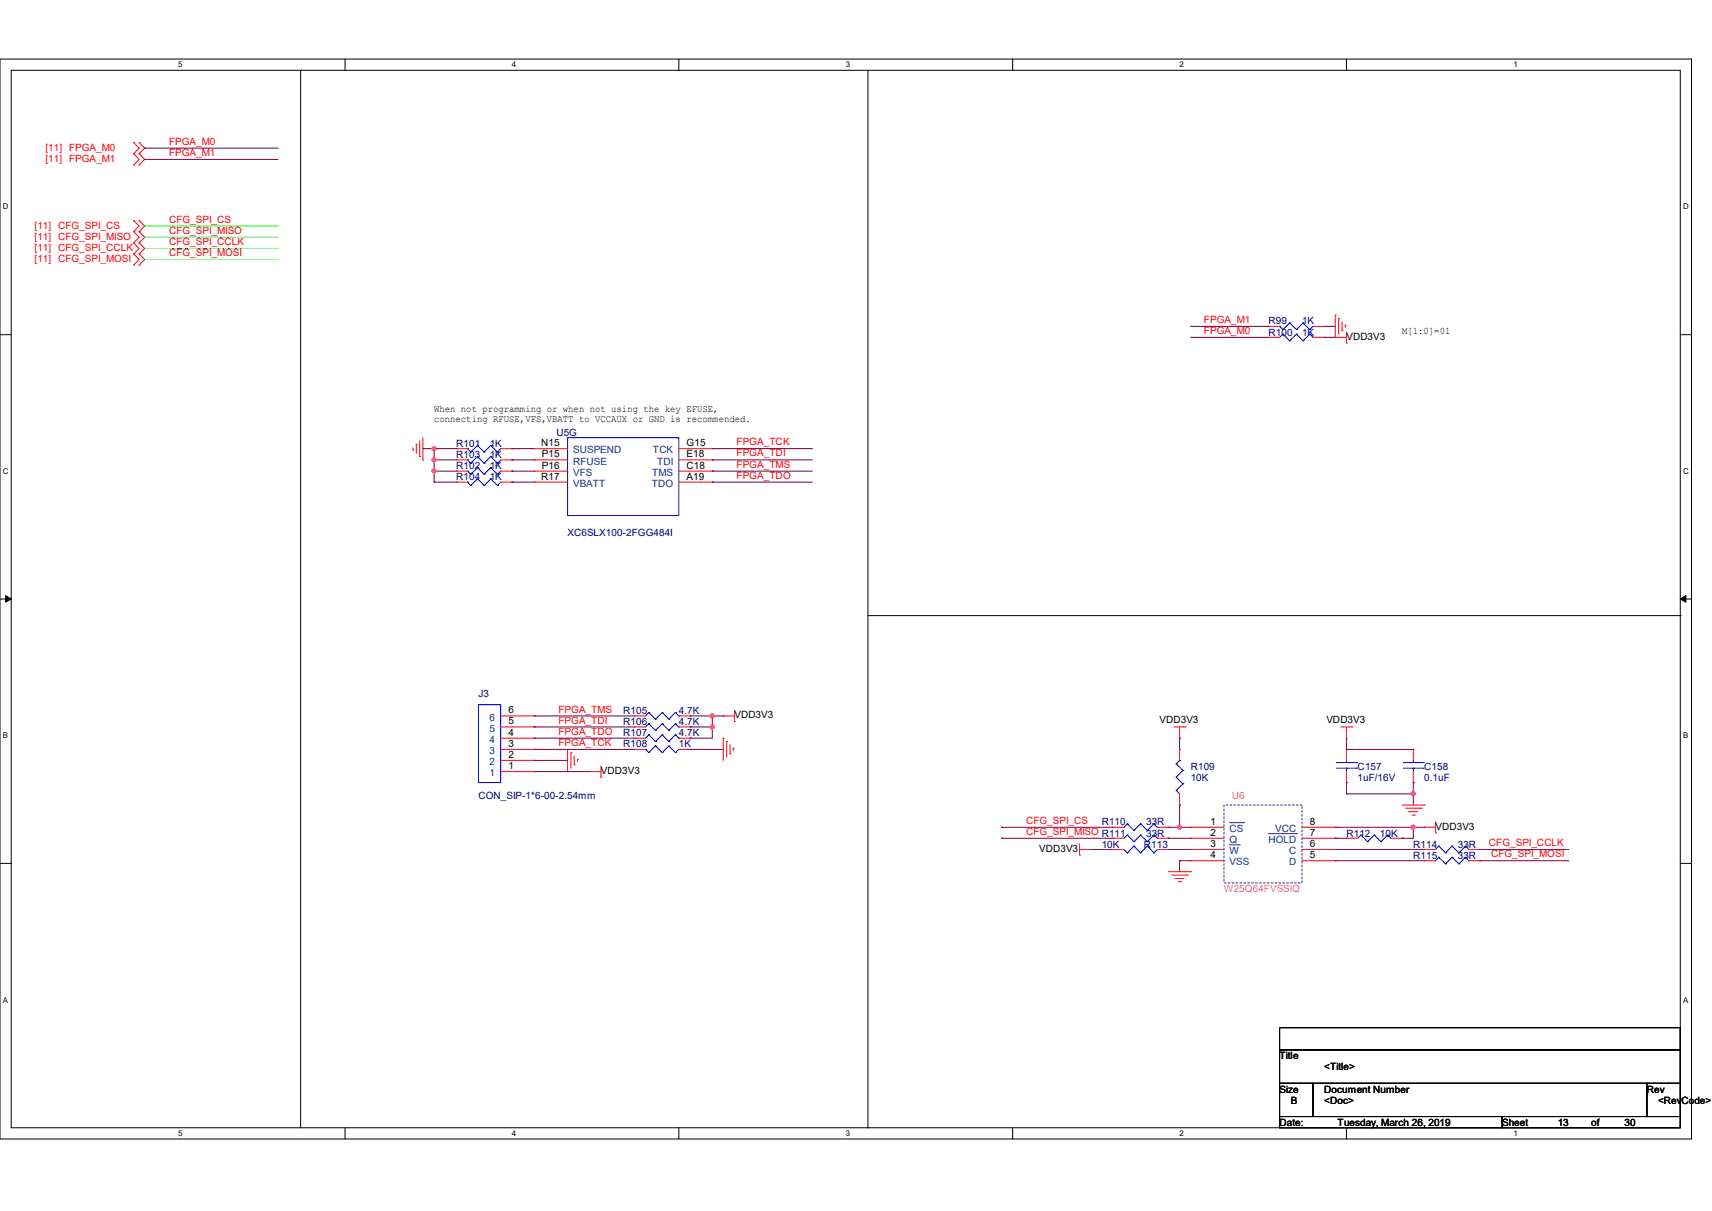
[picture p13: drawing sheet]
<svg xmlns="http://www.w3.org/2000/svg" width="297mm" height="210mm" viewBox="0 0 297 210" stroke-linecap="round" stroke-linejoin="round" font-family="sans-serif">
<defs><g id="words">
<g font-size="1.7" fill="#f00">
<text x="7.9" y="26.2">[11] FPGA_M0</text>
<text x="7.9" y="28.1">[11] FPGA_M1</text>
<text x="29.3" y="25.1">FPGA_M0</text>
<text x="29.3" y="27.1">FPGA_M1</text>
<text x="6" y="39.7">[11] CFG_SPI_CS</text>
<text x="6" y="41.6">[11] CFG_SPI_MISO</text>
<text x="29.3" y="38.6">CFG_SPI_CS</text>
<text x="29.3" y="40.6">CFG_SPI_MISO</text>
<text x="6" y="43.5">[11] CFG_SPI_CCLK</text>
<text x="6" y="45.5">[11] CFG_SPI_MOSI</text>
<text x="29.3" y="42.5">CFG_SPI_CCLK</text>
<text x="29.3" y="44.4">CFG_SPI_MOSI</text>
<text x="208.9" y="56">FPGA_M1</text>
<text x="208.9" y="57.9">FPGA_M0</text>
<text x="127.8" y="77.2">FPGA_TCK</text>
<text x="127.8" y="81.1">FPGA_TMS</text>
<text x="127.8" y="83">FPGA_TDO</text>
<text x="127.8" y="79.2">FPGA_TDI</text>
<text x="96.9" y="123.6">FPGA_TMS</text>
<text x="96.9" y="125.5">FPGA_TDI</text>
<text x="96.9" y="127.4">FPGA_TDO</text>
<text x="96.9" y="129.4">FPGA_TCK</text>
<text x="178" y="142.9">CFG_SPI_CS</text>
<text x="178" y="144.8">CFG_SPI_MISO R111</text>
<text x="258.3" y="146.7">CFG_SPI_CCLK</text>
<text x="258.7" y="148.7">CFG_SPI_MOSI</text>
</g>
<g font-size="1.7" fill="#000080">
<text x="220.1" y="58.2">R100</text>
<text x="220.1" y="56.3">R99</text>
<text x="225.9" y="58.2">1K</text>
<text x="225.9" y="56.3">1K</text>
<text x="79.2" y="77.5">R101</text>
<text x="85" y="77.5">1K</text>
<text x="96.5" y="75.6">U5G</text>
<text x="79.2" y="83.3">R104</text>
<text x="79.2" y="81.4">R102</text>
<text x="79.2" y="79.4">R103</text>
<text x="85" y="83.3">1K</text>
<text x="85" y="81.4">1K</text>
<text x="85" y="79.4">1K</text>
<text x="98.5" y="93">XC6SLX100-2FGG484I</text>
<text x="83" y="120.9">J3</text>
<text x="108.1" y="125.8">R106</text>
<text x="108.1" y="123.8">R105</text>
<text x="117.8" y="125.8">4.7K</text>
<text x="117.8" y="123.8">4.7K</text>
<text x="108.1" y="129.6">R108</text>
<text x="108.1" y="127.7">R107</text>
<text x="117.8" y="129.6">1K</text>
<text x="117.8" y="127.7">4.7K</text>
<text x="206.6" y="133.5">R109</text>
<text x="206.6" y="135.4">10K</text>
<text x="235.5" y="133.5">C157</text>
<text x="235.5" y="135.4">1uF/16V</text>
<text x="247.1" y="133.5">C158</text>
<text x="247.1" y="135.4">0.1uF</text>
<text x="83" y="138.5">CON_SIP-1*6-00-2.54mm</text>
<text x="191.1" y="143.1">R110</text>
<text x="198.8" y="143.1">33R</text>
<text x="191.1" y="147">10K</text>
<text x="198.5" y="147">R113</text>
<text x="198.8" y="145.1">33R</text>
<text x="233.6" y="145.1">R112</text>
<text x="239.4" y="145.1">10K</text>
<text x="245.2" y="148.9">R115</text>
<text x="245.2" y="147">R114</text>
<text x="252.9" y="148.9">33R</text>
<text x="252.9" y="147">33R</text>
</g>
<g font-size="1.7">
<text x="233.6" y="59">VDD3V3</text>
<text x="243.3" y="58">M[1:0]=01</text>
<text x="75.3" y="71.5">When not programming or when not using the key EFUSE,</text>
<text x="75.3" y="73.2">connecting RFUSE,VFS,VBATT to VCCAUX or GND is recommended.</text>
<text x="93.9" y="77.4">N15</text>
<text x="119.1" y="77.4">G15</text>
<text x="93.9" y="83.2">R17</text>
<text x="94" y="81.3">P16</text>
<text x="94" y="79.3">P15</text>
<text x="119.1" y="79.3">E18</text>
<text x="119.1" y="81.3">C18</text>
<text x="119.1" y="83.2">A19</text>
<text x="88.2" y="125.6">5</text>
<text x="88.2" y="123.7">6</text>
<text x="127.4" y="124.6">VDD3V3</text>
<text x="201.2" y="125.4">VDD3V3</text>
<text x="230.1" y="125.4">VDD3V3</text>
<text x="88.2" y="131.4">2</text>
<text x="88.2" y="129.5">3</text>
<text x="88.2" y="127.6">4</text>
<text x="88.2" y="133.4">1</text>
<text x="104.3" y="134.2">VDD3V3</text>
<text x="210" y="143">1</text>
<text x="227.2" y="143">8</text>
<text x="249" y="143.9">VDD3V3</text>
<text x="180.3" y="147.8">VDD3V3</text>
<text x="210" y="144.9">2</text>
<text x="210" y="146.9">3</text>
<text x="210" y="148.8">4</text>
<text x="227.2" y="148.8">5</text>
<text x="227.2" y="146.9">6</text>
<text x="227.2" y="144.9">7</text>
<text x="222" y="183.7">Title</text>
<text x="229.7" y="185.6">&lt;Title&gt;</text>
<text x="222" y="189.5">Size</text>
<text x="223.9" y="191.4">B</text>
<text x="229.7" y="191.4">&lt;Doc&gt;</text>
<text x="229.7" y="189.5">Document Number</text>
<text x="285.7" y="189.5">Rev</text>
<text x="287.7" y="191.4">&lt;RevCode&gt;</text>
<text x="222" y="195.2">Date:</text>
<text x="232.1" y="195.2">Tuesday, March 26, 2019</text>
<text x="260.6" y="195.2">Sheet</text>
<text x="270.2" y="195.2">13</text>
<text x="276" y="195.2">of</text>
<text x="281.8" y="195.2">30</text>
</g>
<g font-size="1.7" fill="#004080">
<text x="99.4" y="82.5">VFS</text>
<text x="99.4" y="80.6">RFUSE</text>
<text x="99.4" y="78.6">SUSPEND</text>
<text x="113.2" y="82.5">TMS</text>
<text x="113.3" y="78.6">TCK</text>
<text x="114" y="80.6">TDI</text>
<text x="99.4" y="84.4">VBATT</text>
<text x="113.1" y="84.4">TDO</text>
<text x="84.9" y="125">6</text>
<text x="84.9" y="130.8">3</text>
<text x="84.9" y="128.8">4</text>
<text x="84.9" y="126.9">5</text>
<text x="84.9" y="134.6">1</text>
<text x="84.9" y="132.7">2</text>
<text x="213.3" y="144.3">CS</text>
<text x="213.3" y="146.2">Q</text>
<text x="213.3" y="148.1">W</text>
<text x="220" y="146.2">HOLD</text>
<text x="221.2" y="144.3">VCC</text>
<text x="223.6" y="148.1">C</text>
<text x="213.3" y="150.1">VSS</text>
<text x="223.6" y="150.1">D</text>
</g>
<g font-size="1.7" fill="#f0f">
<text x="213.7" y="138.5">U6</text>
<text x="212.3" y="154.7">W25Q64FVSSIQ</text>
</g>
<g font-size="1.4">
<text x="30.9" y="11.7">5</text>
<text x="88.8" y="11.7">4</text>
<text x="146.7" y="11.7">3</text>
<text x="204.6" y="11.7">2</text>
<text x="262.6" y="11.7">1</text>
<text x=".5" y="36.3">D</text>
<text x="292" y="36.3">D</text>
<text x=".5" y="82.2">C</text>
<text x="292" y="82.2">C</text>
<text x=".5" y="128">B</text>
<text x="292" y="128">B</text>
<text x=".5" y="173.9">A</text>
<text x="292" y="173.9">A</text>
<text x="30.9" y="197">5</text>
<text x="88.8" y="197">4</text>
<text x="146.7" y="197">3</text>
<text x="204.6" y="197">2</text>
<text x="262.6" y="197">1</text>
</g>
</g></defs>
<path d="M0 10.2h293.5v187.3h-293.5zM1.9 12.2h289.6v183.4h-289.6z" fill="none" stroke="#000" stroke-width=".17"/>
<g fill="#fff">
<path d="M30.9 10.5h.8v1.5h-.8z"/>
<path d="M30.9 195.8h.8v1.5h-.8z"/>
</g>
<path d="M59.9 10.2v2M59.9 195.6v1.9" fill="none" stroke="#000" stroke-width=".17"/>
<g fill="#fff">
<path d="M88.8 10.5h.8v1.5h-.8z"/>
<path d="M88.8 195.8h.8v1.5h-.8z"/>
</g>
<path d="M117.8 10.2v2M117.8 195.6v1.9" fill="none" stroke="#000" stroke-width=".17"/>
<g fill="#fff">
<path d="M146.7 10.5h.8v1.5h-.8z"/>
<path d="M146.7 195.8h.8v1.5h-.8z"/>
</g>
<path d="M175.7 10.2v2M175.7 195.6v1.9" fill="none" stroke="#000" stroke-width=".17"/>
<g fill="#fff">
<path d="M204.6 10.5h.8v1.5h-.8z"/>
<path d="M204.6 195.8h.8v1.5h-.8z"/>
</g>
<path d="M233.6 10.2v2M233.6 195.6v1.9" fill="none" stroke="#000" stroke-width=".17"/>
<g fill="#fff">
<path d="M262.6 10.5h.7v1.5h-.7z"/>
<path d="M262.6 195.8h.7v1.5h-.7z"/>
<path d="M.5 35.1h1v1.5h-1z"/>
<path d="M292 35.1h1v1.5h-1z"/>
<path d="M.5 80.9h1v1.6h-1z"/>
<path d="M292 80.9h1v1.6h-1z"/>
</g>
<path d="M0 58h1.9M291.5 58h2" fill="none" stroke="#000" stroke-width=".17"/>
<g fill="#fff">
<path d="M.5 126.8h.9v1.5h-.9z"/>
<path d="M292 126.8h.9v1.5h-.9z"/>
</g>
<path d="M0 103.9h1.9M291.5 103.9h2" fill="none" stroke="#000" stroke-width=".17"/>
<path d="M1 103.3l.9 .6-.9 .5zM291.5 103.9l1-.6v1.1z" fill="#000" stroke="#000" stroke-width=".17"/>
<g fill="#fff">
<path d="M.5 172.6h.9v1.6h-.9z"/>
<path d="M292 172.6h.9v1.6h-.9z"/>
</g>
<g fill="none" stroke="#000" stroke-width=".17">
<path d="M52.2 12.2h.1M52.2 12.2v183.4M150.6 12.2v183.4M150.6 106.8h140.9M291.5 106.8h.1M0 149.7h1.9M291.5 149.7h2M222 178.2h69.5v3.9h-69.5zM150.6 195.6h.1M222 182.1h69.5v5.8h-69.5zM222 187.9h5.8v5.7h-5.8zM222 193.6h38.6v2h-38.6z"/>
<path d="M227.8 187.9h57.9v5.7h-57.9zM260.6 193.6h30.9v2h-30.9zM285.7 187.9h5.8v5.7h-5.8z"/>
</g>
<g fill="none" stroke="#f00" stroke-width=".17">
<path d="M23.2 24.7h.1M23.2 26.7h.1M23.2 28.6h.1M23.2 38.3h.1M23.2 24.7l.9 1-.9 1M23.2 26.7l.9 .9-.9 1M23.2 38.3l.9 .9-.9 1M24.1 26.7h.1M24.1 24.7h.1M24.1 28.6h.1M24.1 38.3h.1M24.1 24.7l1 1-1 1"/>
<path d="M24.1 26.7l1 .9-1 1M24.1 38.3l1 .9-1 1M23.2 40.2h.1M23.2 42.1h.1M23.2 44h.1M23.2 46h.1M23.2 40.2l.9 .9-.9 1M23.2 42.1l.9 1-.9 .9M23.2 44l.9 1-.9 1M24.1 40.2h.1M24.1 42.1h.1M24.1 44h.1"/>
<path d="M24.1 46h.1M24.1 40.2l1 .9-1 1M24.1 42.1l1 1-1 .9M24.1 44l1 1-1 1M220.1 58.5h.1M220.1 56.6h.1M220.1 58.5h1.9M220.1 56.6h1.9M227.8 58.5h1.9M227.8 56.6h1.9M229.7 58.5h.1M229.7 56.6h.1"/>
<path d="M231.6 58.5h.1M231.6 54.7h.1M231.6 58.5h2M231.6 54.7v3.8M232.2 55.2h.1M232.2 55.2v2.8M232.8 57.4h.1M232.8 55.8v1.6M233.4 56.4h.1M233.4 56.4v.4M233.6 59.5h.1M233.6 57.6v1.9"/>
<path d="M71.6 78h.1M71.6 77.6v.4M72.2 77h.1M72.2 77v1.6M72.8 79.2h.1M72.8 76.5v2.7M73.4 79.8h.1M73.4 75.9v3.9M79.2 77.8h.1M79.2 79.8h.1M79.2 77.8h1.9M79.2 79.8h1.9"/>
<path d="M86.9 77.8h1.9M86.9 79.8h1.9M88.8 77.8h.1M88.8 79.8h.1M92.7 79.8h.1M92.7 77.8h.1M92.7 77.8h5.8M92.7 79.8h5.8M117.8 77.8h5.8M117.8 79.8h5.8M123.6 77.8h.1M123.6 79.8h.1"/>
<path d="M79.2 83.6h.1M79.2 81.7h.1M79.2 81.7h1.9M79.2 83.6h1.9M86.9 81.7h1.9M86.9 83.6h1.9M88.8 83.6h.1M88.8 81.7h.1M92.7 81.7h.1M92.7 83.6h.1M92.7 81.7h5.8M92.7 83.6h5.8"/>
<path d="M117.8 81.7h5.8M117.8 83.6h5.8M123.6 81.7h.1M123.6 83.6h.1M86.9 124.2h5.8M86.9 133.8h5.8M86.9 126.1h5.8M86.9 130h5.8M86.9 128h5.8M86.9 131.9h5.8M92.7 133.8h.1M92.7 131.9h.1"/>
<path d="M92.7 130h.1M92.7 128h.1M92.7 126.1h.1M92.7 124.2h.1M98.5 130h.1M98.5 130v3.8M99.1 130.5h.1M99.1 130.5v2.7M99.6 132.6h.1M99.6 131.1v1.5M100.2 131.7h.1M100.2 131.7v.4"/>
<path d="M102.3 133.8h.1M102.3 133.8h2M104.3 134.8h.1M104.3 132.8v2M110.1 130h.1M110.1 128h.1M110.1 126.1h.1M110.1 124.2h.1M110.1 124.2h1.9M110.1 126.1h1.9M110.1 130h1.9M110.1 128h1.9"/>
<path d="M117.8 124.2h1.9M117.8 126.1h1.9M117.8 130h1.9M117.8 128h1.9M119.7 130h.1M119.7 128h.1M119.7 126.1h.1M119.7 124.2h.1M125.5 124.2h.1M125.5 128h.1M125.5 124.2h1.9M125.5 128v3.9"/>
<path d="M126.1 128.6h.1M126.1 128.6v2.7M126.7 130.7h.1M126.7 129.2v1.5M127.2 129.8h.1M127.2 129.8v.3M127.4 125.1h.1M127.4 123.2v1.9M203.7 126.1h1.9M204.6 128h.1M204.6 139.6h.1M204.6 130h.1"/>
<path d="M204.6 126.1v1.9M204.6 130v1.9M204.6 137.7v1.9M205.6 126.1h.1M232.6 126.1h2M233.6 128h.1M233.6 130h.1M233.6 135.7h.1M233.6 126.1v1.9M233.6 130v1.9M233.6 133.8v1.9M234.6 126.1h.1"/>
<path d="M243.2 139.6h3.9M245.2 130h.1M245.2 135.7h.1M245.2 130v1.9M245.2 133.8v1.9M247.1 139.6h.1M187.3 148.3h.1M187.3 147.3h1.9M187.3 146.3v2M189.2 147.3h.1M193 147.3h.1M193 145.4h.1"/>
<path d="M193 143.5h.1M193 143.5h2M193 147.3h2M193 145.4h2M200.8 143.5h1.9M200.8 147.3h1.9M200.8 145.4h1.9M202.7 147.3h.1M202.7 145.4h.1M202.7 143.5h.1M202.7 151.2h3.9M203.3 151.8h2.7"/>
<path d="M203.9 152.4h.1M203.9 152.4h1.5M204.4 152.9h.5M204.9 152.9h.1M206 151.8h.1M206.6 151.2h.1M206.6 143.5h.1M206.6 145.4h.1M206.6 147.3h.1M206.6 149.3h.1M206.6 143.5h5.7M206.6 147.3h5.7"/>
<path d="M206.6 145.4h5.7M206.6 149.3h5.7M225.9 143.5h5.7M225.9 147.3h5.7M225.9 145.4h5.7M225.9 149.3h5.7M231.6 149.3h.1M231.6 147.3h.1M231.6 145.4h.1M231.6 143.5h.1M233.6 145.4h.1M233.6 145.4h1.9"/>
<path d="M241.3 145.4h1.9M243.2 145.4h.1M243.8 140.2h2.7M244.4 140.8h.1M244.4 140.8h1.6M245 141.4h.4M245.4 141.4h.1M246.5 140.2h.1M247.1 143.5h.1M247.1 149.3h.1M247.1 147.3h.1M247.1 143.5h1.9"/>
<path d="M247.1 147.3h1.9M247.1 149.3h1.9M249 144.4h.1M249 142.5v1.9M254.8 147.3h2M254.8 149.3h2M256.8 149.3h.1M256.8 147.3h.1"/>
</g>
<g fill="none" stroke="#00f" stroke-width=".17">
<path d="M222 56.6h.1M222 56.6l.6 .5M222.6 58h.1M222.6 57.1h.1M222.6 58l-.6 .5M222.6 58l1.1 1.1M223.7 59.1h.1M223.7 56h.1M223.7 56l1.2 1.1M223.7 56l-1.1 1.1M224.9 58h.1M224.9 57.1h.1"/>
<path d="M224.9 58l-1.2 1.1M224.9 58l1.2 1.1M226.1 59.1h.1M226.1 56h.1M226.1 56l1.1 1.1M226.1 56l-1.2 1.1M227.2 58h.1M227.2 57.1h.1M227.2 58l-1.1 1.1M227.2 58l.6 .5M227.8 58.5h.1M227.8 56.6l-.6 .5"/>
<path d="M81.1 77.8h.1M81.1 79.8h.1M81.1 77.8l.6 .6M81.1 79.8l.6 .5M81.7 78.4h.1M82.8 77.3h.1M82.8 79.2h.1M82.8 77.3l1.2 1.1M82.8 77.3l-1.1 1.1M82.8 79.2l1.2 1.1M82.8 79.2l-1.1 1.1M84 78.4h.1"/>
<path d="M85.1 77.3h.1M85.1 79.2h.1M85.1 77.3l1.2 1.1M85.1 77.3l-1.1 1.1M85.1 79.2l1.2 1.1M85.1 79.2l-1.1 1.1M86.3 78.4h.1M86.9 77.8l-.6 .6M86.9 79.8l-.6 .5M98.5 75.9h19.3v13.5h-19.3zM81.1 83.6h.1M81.1 81.7h.1"/>
<path d="M81.1 83.6l.6 .6M81.1 81.7l.6 .6M81.7 84.2h.1M81.7 82.3h.1M81.7 80.3h.1M82.8 83.1h.1M82.8 81.1h.1M82.8 83.1l1.2 1.1M82.8 83.1l-1.1 1.1M82.8 81.1l1.2 1.2M82.8 81.1l-1.1 1.2M84 84.2h.1"/>
<path d="M84 82.3h.1M84 80.3h.1M85.1 83.1h.1M85.1 81.1h.1M85.1 83.1l1.2 1.1M85.1 83.1l-1.1 1.1M85.1 81.1l1.2 1.2M85.1 81.1l-1.1 1.2M86.3 84.2h.1M86.3 82.3h.1M86.3 80.3h.1M86.9 83.6l-.6 .6"/>
<path d="M86.9 81.7l-.6 .6M83 122.2h3.9v13.5h-3.9zM112 130h.1M112 130l.6 .5M112.6 130.5h.1M112.6 127.4h.1M112.6 125.5h.1M112.6 123.6h.1M112.6 127.4l-.6 .6M112.6 127.4l1.1 1.2M112.6 125.5l-.6 .6M112.6 125.5l1.1 1.2"/>
<path d="M112.6 123.6l-.6 .6M112.6 123.6l1.1 1.1M113.7 129.4h.1M113.7 128.6h.1M113.7 126.7h.1M113.7 124.7h.1M113.7 129.4l1.2 1.1M113.7 129.4l-1.1 1.1M114.9 130.5h.1M114.9 127.4h.1M114.9 125.5h.1M114.9 123.6h.1"/>
<path d="M114.9 127.4l-1.2 1.2M114.9 127.4l1.1 1.2M114.9 125.5l-1.2 1.2M114.9 125.5l1.1 1.2M114.9 123.6l-1.2 1.1M114.9 123.6l1.1 1.1M116 129.4h.1M116 128.6h.1M116 126.7h.1M116 124.7h.1M116 129.4l1.2 1.1M116 129.4l-1.1 1.1"/>
<path d="M117.2 130.5h.1M117.2 127.4h.1M117.2 125.5h.1M117.2 123.6h.1M117.2 127.4l-1.2 1.2M117.2 127.4l.6 .6M117.2 125.5l-1.2 1.2M117.2 125.5l.6 .6M117.2 123.6l-1.2 1.1M117.2 123.6l.6 .6M117.8 128h.1M117.8 126.1h.1"/>
<path d="M117.8 124.2h.1M117.8 130l-.6 .5M204 137.1h.1M204 134.8h.1M204 132.5h.1M204 137.1l.6 .6M204 134.8l1.2 1.1M204 132.5l1.2 1.1M204.6 131.9h.1M204.6 131.9l-.6 .6M205.2 135.9h.1M205.2 133.6h.1"/>
<path d="M205.2 135.9l-1.2 1.2M205.2 133.6l-1.2 1.2M231.9 133.2h3.4M231.9 132.2h3.4M233.6 132.2h.1M233.6 133.2h.1M233.6 131.9v.3M233.6 133.2v.6M235.3 133.2h.1M235.3 132.2h.1M243.5 133.2h3.4M243.5 132.2h3.4"/>
<path d="M245.2 132.2h.1M245.2 133.2h.1M245.2 131.9v.3M245.2 133.2v.6M246.9 133.2h.1M246.9 132.2h.1M195 147.3l.6 .6M195.6 147.9h.1M195.6 144.8h.1M195.6 142.9h.1M195.6 144.8l-.6 .6M195.6 144.8l1.1 1.2"/>
<path d="M195.6 142.9l-.6 .6M195.6 142.9l1.1 1.1M196.7 146.7h.1M196.7 146h.1M196.7 144h.1M196.7 146.7l-1.1 1.2M196.7 146.7l1.2 1.2M197.9 147.9h.1M197.9 144.8h.1M197.9 142.9h.1M197.9 144.8l-1.2 1.2M197.9 144.8l1.2 1.2"/>
<path d="M197.9 142.9l-1.2 1.1M197.9 142.9l1.2 1.1M199.1 146.7h.1M199.1 146h.1M199.1 144h.1M199.1 146.7l-1.2 1.2M199.1 146.7l1.1 1.2M200.2 147.9h.1M200.2 144.8h.1M200.2 142.9h.1M200.2 144.8l-1.1 1.2M200.2 144.8l.6 .6"/>
<path d="M200.2 142.9l-1.1 1.1M200.2 142.9l.6 .6M200.8 147.3h.1M200.8 145.4h.1M200.8 143.5h.1M200.8 147.3l-.6 .6M236.1 144.8h.1M236.1 144.8l-.6 .6M236.1 144.8l1.2 1.2M237.3 146h.1M238.4 144.8h.1M238.4 144.8l-1.1 1.2"/>
<path d="M238.4 144.8l1.2 1.2M239.6 146h.1M240.7 144.8h.1M240.7 144.8l-1.1 1.2M240.7 144.8l.6 .6M241.3 145.4h.1M249.6 148.7h.1M249.6 146.7h.1M249.6 148.7l-.6 .6M249.6 148.7l1.2 1.1M249.6 146.7l-.6 .6M249.6 146.7l1.2 1.2"/>
<path d="M250.8 149.8h.1M250.8 147.9h.1M251.9 148.7h.1M251.9 146.7h.1M251.9 148.7l-1.1 1.1M251.9 148.7l1.2 1.1M251.9 146.7l-1.1 1.2M251.9 146.7l1.2 1.2M253.1 149.8h.1M253.1 147.9h.1M254.3 148.7h.1M254.3 146.7h.1"/>
<path d="M254.3 148.7l-1.2 1.1M254.3 148.7l.5 .6M254.3 146.7l-1.2 1.2M254.3 146.7l.5 .6M254.8 149.3h.1M254.8 147.3h.1"/>
</g>
<path d="M212.3 139.6h13.6v13.5h-13.6z" fill="none" stroke="#36308b" stroke-width=".17" stroke-dasharray=".3"/>
<path d="M213.3 142.7h2.4M213.3 146.5h1.7M215 146.5h.1M215.7 142.7h.1M220 144.6h4.9M224.9 144.6h.1" fill="none" stroke="#004080" stroke-width=".17"/>
<g fill="none" stroke="#800040" stroke-width=".17">
<path d="M25.1 25.7h.1M25.1 27.6h.1M25.1 25.7h23.2M25.1 27.6h23.2M206.6 56.6h.1M206.6 58.5h.1M206.6 56.6h13.5M206.6 58.5h13.5M229.7 58.5h.1M229.7 56.6h.1M229.7 56.6h1.9M229.7 58.5h1.9"/>
<path d="M73.4 77.8h.1M73.4 77.8h5.8M75.3 79.8h.1M75.3 77.8h.1M75.3 79.8h3.9M75.3 77.8v5.8M88.8 77.8h.1M88.8 79.8h.1M88.8 77.8h3.9M88.8 79.8h3.9M123.6 79.8h.1M123.6 77.8h.1"/>
<path d="M123.6 77.8h17.3M123.6 79.8h17.3M75.3 81.7h.1M75.3 83.6h.1M75.3 81.7h3.9M75.3 83.6h3.9M88.8 81.7h.1M88.8 83.6h.1M88.8 81.7h3.9M88.8 83.6h3.9M123.6 81.7h.1M123.6 83.6h.1"/>
<path d="M123.6 81.7h17.3M123.6 83.6h17.3M92.7 124.2h.1M92.7 126.1h.1M92.7 128h.1M92.7 130h.1M92.7 131.9h.1M92.7 133.8h.1M92.7 124.2h17.4M92.7 126.1h17.4M92.7 128h17.4M92.7 130h17.4"/>
<path d="M92.7 131.9h5.8M92.7 133.8h9.6M119.7 124.2h.1M119.7 126.1h.1M119.7 128h.1M119.7 130h.1M119.7 124.2h5.8M119.7 126.1h3.9M119.7 130h5.8M123.6 126.1h.1M123.6 124.2h.1M123.6 124.2v3.8h-3.9"/>
<path d="M204.6 128h.1M204.6 139.6h.1M204.6 128v2M204.6 139.6v3.9M233.6 130h.1M233.6 135.7h.1M233.6 137.7h.1M233.6 130h11.6M233.6 128v2M233.6 135.7v2M233.6 137.7h11.6M245.2 135.7h.1"/>
<path d="M245.2 137.7h.1M245.2 135.7v3.9M173.7 143.5h.1M173.7 145.4h.1M173.7 143.5h19.3M173.7 145.4h19.3M189.2 147.3h.1M189.2 147.3h3.8M202.7 143.5h.1M202.7 145.4h.1M202.7 147.3h.1M202.7 143.5h3.9"/>
<path d="M202.7 145.4h3.9M202.7 147.3h3.9M204.6 143.5h.1M204.6 149.3h.1M204.6 149.3v1.9M204.6 149.3h2M231.6 143.5h.1M231.6 145.4h.1M231.6 147.3h.1M231.6 149.3h.1M231.6 143.5h15.5M231.6 145.4h2"/>
<path d="M231.6 147.3h15.5M231.6 149.3h15.5M243.2 145.4h.1M245.2 143.5h.1M245.2 143.5v1.9h-2M256.8 147.3h.1M256.8 149.3h.1M256.8 147.3h15.4M256.8 149.3h15.4"/>
</g>
<g fill="#f0f" stroke="#f0f" stroke-width=".17">
<circle cx="123.5" cy="124.1" r=".36"/>
<circle cx="123.5" cy="126.1" r=".36"/>
<circle cx="75.3" cy="77.8" r=".36"/>
<circle cx="75.3" cy="79.7" r=".36"/>
<circle cx="75.3" cy="81.7" r=".36"/>
<circle cx="245.2" cy="137.6" r=".37"/>
<circle cx="204.6" cy="143.4" r=".36"/>
<circle cx="245.2" cy="143.4" r=".37"/>
</g>
<path d="M25.1 39.2h.1M25.1 39.2h23.2M25.1 41.1h.1M25.1 43.1h.1M25.1 45h.1M25.1 41.1h23.2M25.1 43.1h23.2M25.1 45h23.2" fill="none" stroke="#0f0" stroke-width=".17"/>
<use href="#words"/>
</svg>
